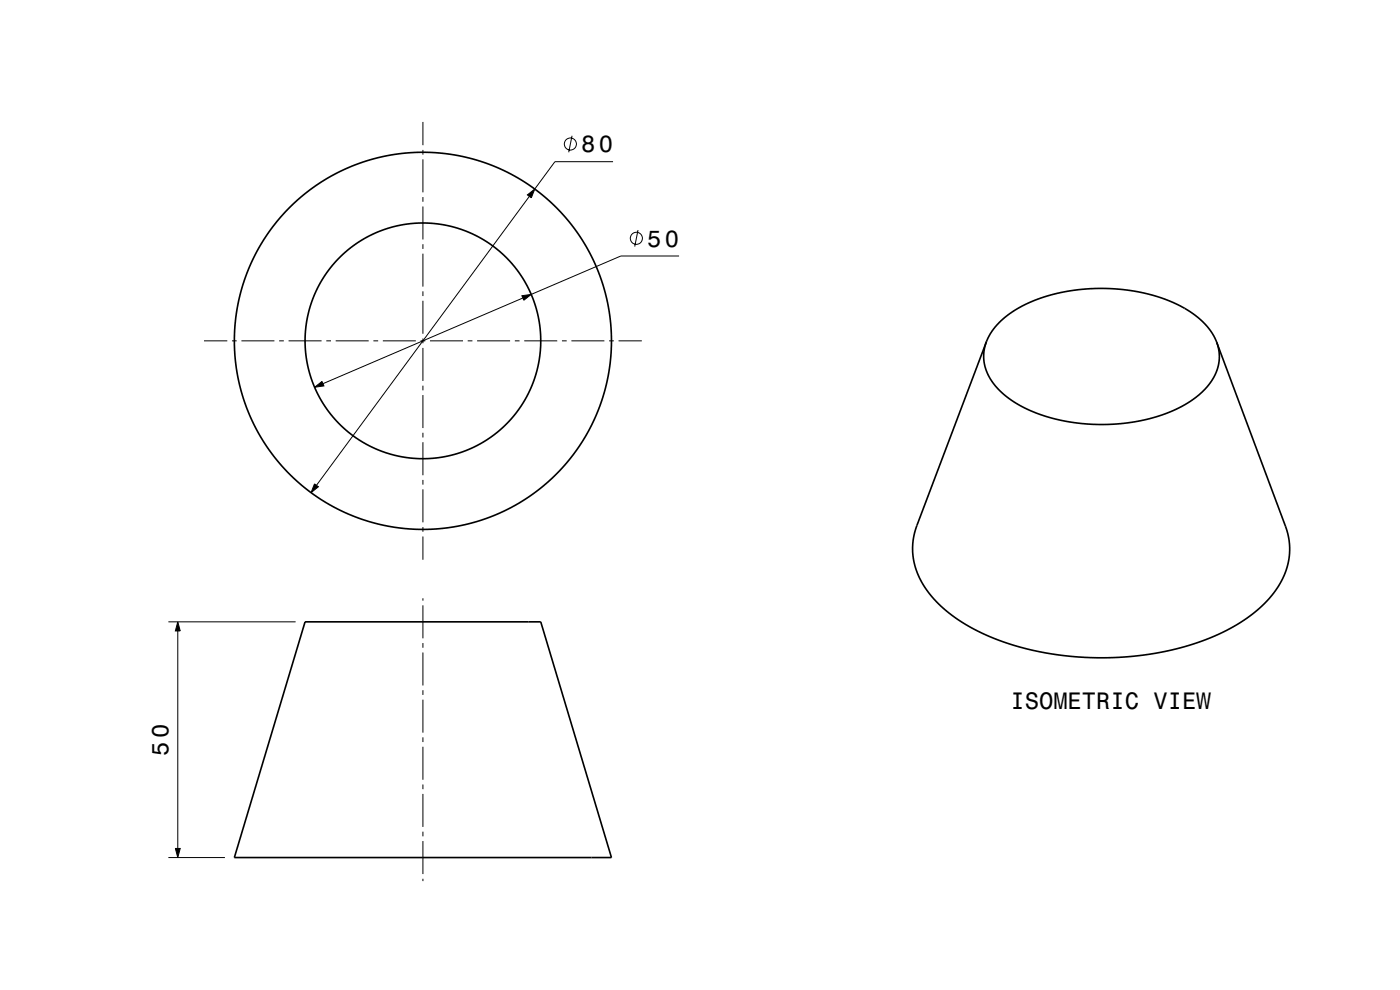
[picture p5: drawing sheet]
<svg xmlns="http://www.w3.org/2000/svg" width="297mm" height="210mm" viewBox="0 0 297 210" stroke-linecap="round" stroke-linejoin="round" font-family="sans-serif">
<defs><g id="words">
<g font-size="5">
<text x="123.3" y="32.3">80</text>
<text x="137.3" y="52.3">50</text>
<text x="214.3" y="150.3">ISOMETRIC VIEW</text>
<text x="35.7" y="160.3" transform="rotate(-90 35.7 160.3)">50</text>
</g>
</g></defs>
<g fill="none" stroke="#000" stroke-width=".21">
<path d="M89.7 25.9v4.9M89.7 31.8v1M89.7 33.8v7M121.4 28.8l-.8 3.5M130.1 34.3h-12.4l-4.3 5.8M89.7 41.8v1M89.7 43.8v7M89.7 51.8v1M89.7 53.8v7M111.9 41.3l1.5-1.2-.7 1.9zM112.3 41.7l-45.2 61.2M135.4 48.8l-.7 3.5"/>
<path d="M144.1 54.3h-12.4l-19 8.2M43.3 72.3h4.9M49.2 72.3h1M51.2 72.3h7M59.2 72.3h1M61.2 72.3h7M69.2 72.3h1M71.2 72.3h7M79.2 72.3h1M81.2 72.3h7M89.2 72.3h1M89.7 61.8v1"/>
<path d="M89.7 63.8v7M89.7 71.8v1M89.7 73.8v7M91.2 72.3h7M99.2 72.3h1M101.2 72.3h7M109.2 72.3h1M110.7 62.7l2-.2-1.6 1.2zM110.9 63.2l-42.4 18.2M111.2 72.3h7M119.2 72.3h1M121.2 72.3h7"/>
<path d="M129.2 72.3h1M131.2 72.3h5M66.7 82.1l1.6-1.2 .4 1zM89.7 81.8v1M89.7 83.8v7M89.7 91.8v1M89.7 93.8v7M66.7 102.6l.8 .7-1.5 1.2zM89.7 101.8v1M89.7 103.8v7M89.7 111.8v1M89.7 113.8v4.9"/>
<path d="M35.7 131.9h27M37.7 131.9l.5 1.9h-1zM37.7 133.8v46.2M89.7 126.9v.5M89.7 128.4v7M89.7 136.4v1M89.7 138.4v7M89.7 146.4v1M89.7 148.4v7M89.7 156.4v1M89.7 158.4v7M37.2 180h1l-.5 1.9z"/>
<path d="M89.7 166.4v1M89.7 168.4v7M89.7 176.4v1M89.7 178.4v7M35.7 181.9h12M89.7 186.4v.5"/>
<circle cx="121" cy="30.6" r="1.28"/>
<circle cx="135" cy="50.6" r="1.28"/>
</g>
<g fill="none" stroke="#000" stroke-width=".35">
<path d="M209.3 72.5l-15.1 40-.5 2.1-.1 2.3 .3 2.3 .5 1.9 .9 1.9 1 1.8 1.5 1.8 1.5 1.7 1.9 1.7 2.2 1.6 4.7 2.6 5.5 2.2 6.1 1.7 6.5 1 7 .4 7.2-.3 6.5-1 5.7-1.4 3-1.1 3.2-1.3 2.8-1.5 2.3-1.3 3.8-3 1.6-1.7 1.3-1.7 1.3-2 .9-2 .5-2.1 .3-2.3-.1-2.2-.6-2.3-14.8-39.7M209.3 72.5l-.5 1.6-.1 1.6 .2 1.7 .4 1.4 .8 1.7 1 1.3 1.5 1.5 1.4 1.2 3.7 2.2 4.5 1.7 5.4 1.2 5.7 .5 5.4-.3 5-1 4.8-1.5 2.3-1.1 2.1-1.3 1.7-1.4 1.4-1.4 1.2-1.6 .7-1.3 .5-1.6 .3-1.7-.1-1.6-.5-1.7M209.3 72.5l1.2-2.3 1.9-2.2 2.4-1.9 3.2-1.8 3.6-1.3 4.1-1.1 3.8-.5 4.3-.2 4 .2 4.1 .6 3.8 1 3.8 1.4 3.1 1.8 2.4 1.9 1.9 2.2 1.2 2.3M64.7 131.9h50l15 50h-80z"/>
<circle cx="89.7" cy="72.3" r="25"/>
<circle cx="89.7" cy="72.3" r="40"/>
</g>
<g fill="#000">
<path d="M111.9 41.3l1.5-1.2-.7 1.9z" fill-rule="evenodd"/>
<path d="M110.7 62.7l2-.2-1.6 1.2z" fill-rule="evenodd"/>
<path d="M66.7 82.1l1.6-1.2 .4 1z" fill-rule="evenodd"/>
<path d="M66.7 102.6l.9 .7-1.6 1.2z" fill-rule="evenodd"/>
<path d="M37.7 131.9l.5 1.9h-1z" fill-rule="evenodd"/>
<path d="M37.2 180h1l-.5 1.9z" fill-rule="evenodd"/>
</g>
<use href="#words"/>
</svg>
